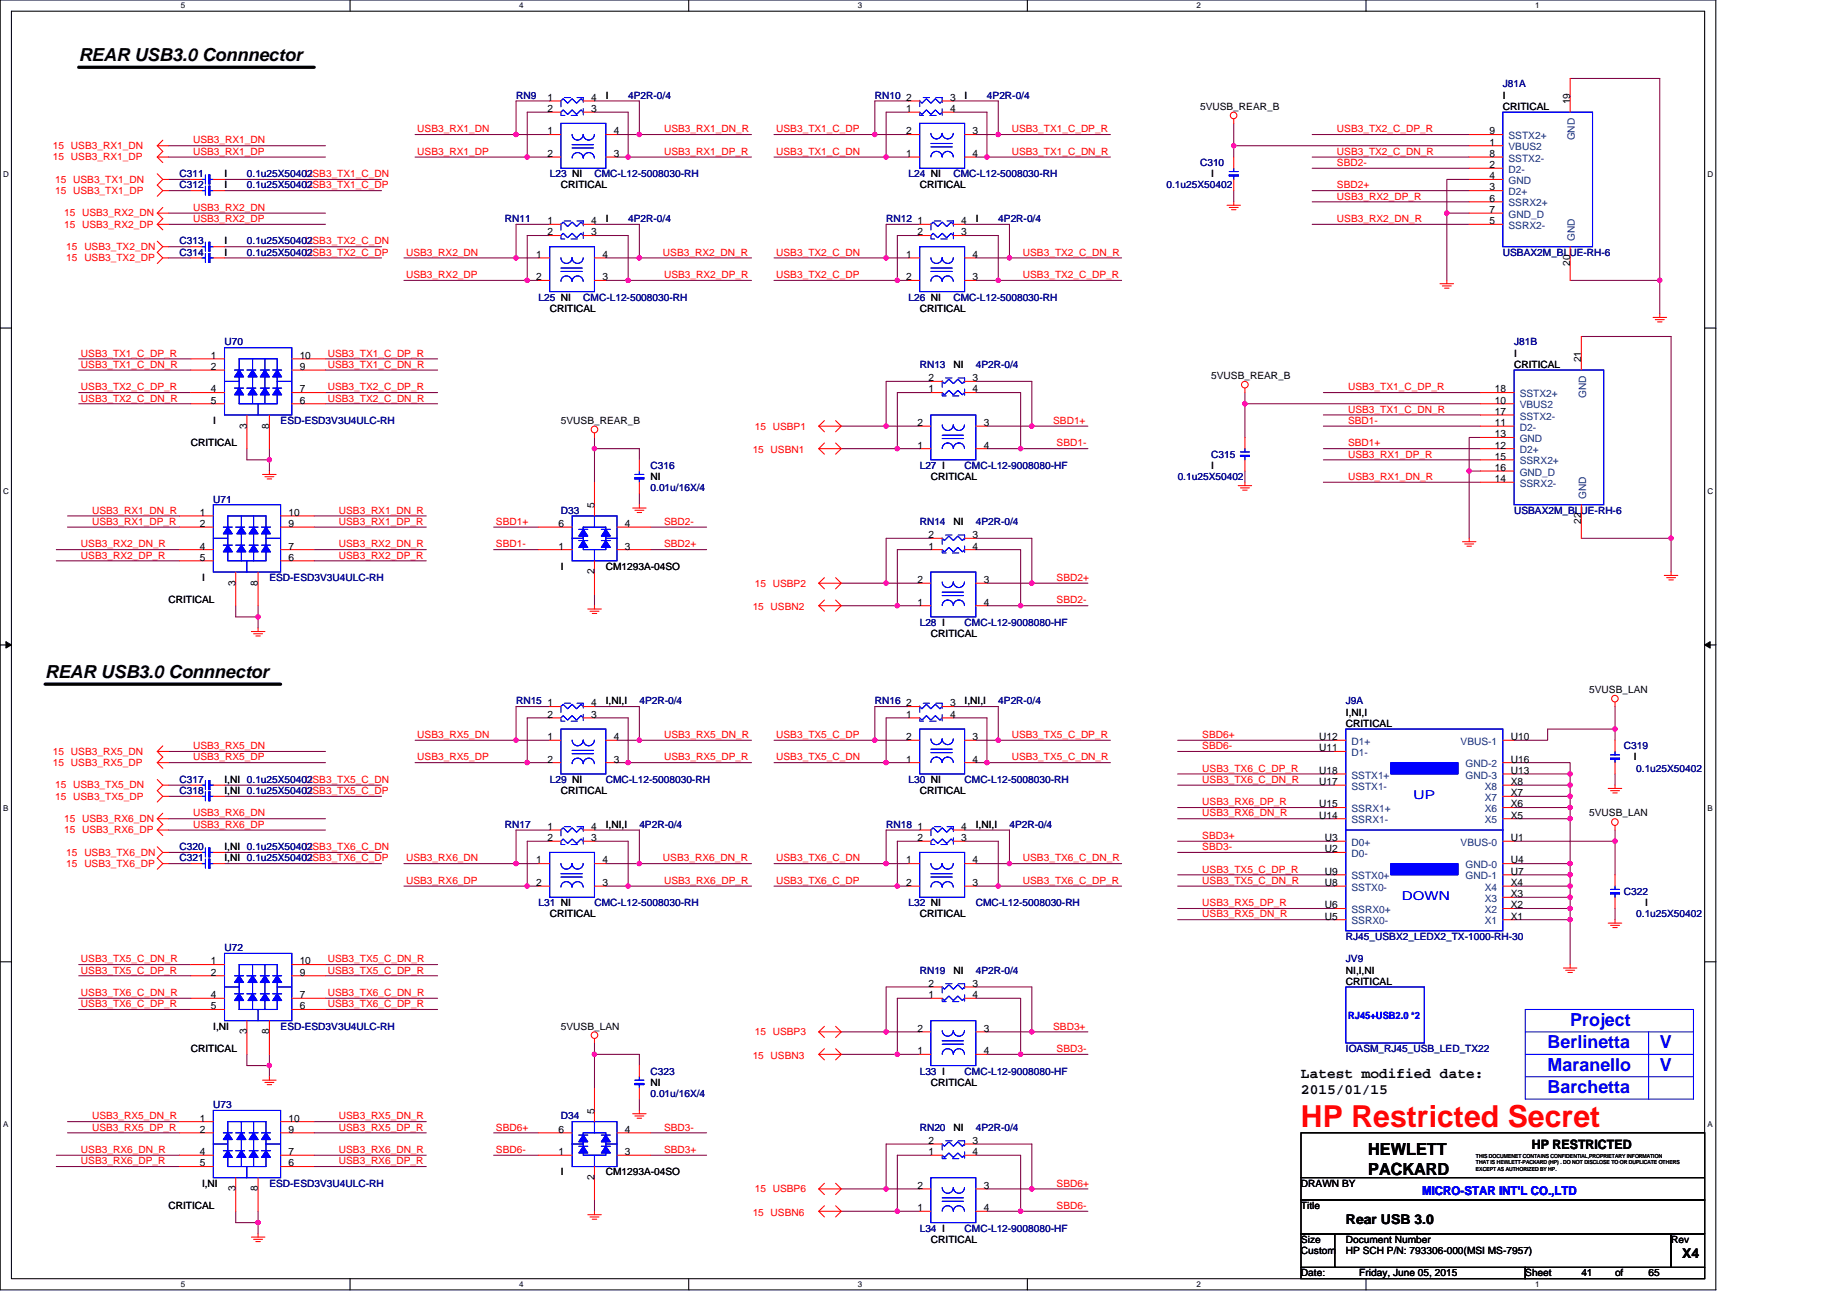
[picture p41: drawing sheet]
<svg xmlns="http://www.w3.org/2000/svg" width="297mm" height="210mm" viewBox="0 0 297 210" stroke-linecap="round" stroke-linejoin="round" font-family="sans-serif">
<defs><g id="words">
<text font-size="4.9" fill="#f00" x="209.2" y="181.3">HP Restricted Secret</text>
<g font-size="2.9">
<text x="12.7" y="9.9">REAR USB3.0 Connnector</text>
<text x="7.3" y="109.1">REAR USB3.0 Connnector</text>
</g>
<g font-size="2.9" fill="#00f">
<text x="252.5" y="165">Project</text>
<text x="248.9" y="172.2">Maranello</text>
<text x="248.9" y="168.6">Berlinetta</text>
<text x="266.9" y="168.6">V</text>
<text x="266.9" y="172.2">V</text>
<text x="248.9" y="175.8">Barchetta</text>
</g>
<g font-size="2.7">
<text x="220" y="185.7">HEWLETT</text>
<text x="220" y="188.9">PACKARD</text>
</g>
<g font-size="2.3">
<text x="209.2" y="173.2">Latest modified date:</text>
<text x="209.2" y="175.9">2015/01/15</text>
</g>
<g font-size="2.2">
<text x="216.4" y="196.8">Rear USB 3.015ci203</text>
<text x="216.4" y="196.8">Rear USB 3.0</text>
<text x="270.5" y="202.2">X4</text>
</g>
<text font-size="2.1" x="246.4" y="184.8">HP RESTRICTED</text>
<g font-size="2" fill="#00f">
<text x="227.3" y="128.4">UP</text>
<text x="225.5" y="144.6">DOWN</text>
<text x="228.7" y="192.1">MICRO-STAR INT'L CO.,LTD</text>
</g>
<g font-size="1.6" fill="#000080">
<text x="83" y="15.9">RN9</text>
<text x="101" y="15.9">4P2R-0/4</text>
<text x="140.7" y="15.9">RN10</text>
<text x="158.7" y="15.9">4P2R-0/4</text>
<text x="241.7" y="14.1">J81A</text>
<text x="28.9" y="28.5">C311</text>
<text x="39.7" y="28.5">0.1u25X50402</text>
<text x="88.4" y="28.5">L23 NI</text>
<text x="95.6" y="28.5">CMC-L12-5008030-RH</text>
<text x="146.1" y="28.5">L24 NI</text>
<text x="153.3" y="28.5">CMC-L12-5008030-RH</text>
<text x="193" y="26.7">C310</text>
<text x="28.9" y="30.3">C312</text>
<text x="39.7" y="30.3">0.1u25X50402</text>
<text x="81.2" y="35.7">RN11</text>
<text x="101" y="35.7">4P2R-0/4</text>
<text x="142.5" y="35.7">RN12</text>
<text x="160.5" y="35.7">4P2R-0/4</text>
<text x="187.6" y="30.3">0.1u25X50402</text>
<text x="28.9" y="41.1">C314</text>
<text x="28.9" y="39.3">C313</text>
<text x="39.7" y="41.1">0.1u25X50402</text>
<text x="39.7" y="39.3">0.1u25X50402</text>
<text x="241.7" y="41.1">USBAX2M_BLUE-RH-6</text>
<text x="86.6" y="48.3">L25 NI</text>
<text x="93.8" y="48.3">CMC-L12-5008030-RH</text>
<text x="146.1" y="48.3">L26 NI</text>
<text x="153.3" y="48.3">CMC-L12-5008030-RH</text>
<text x="36.1" y="55.5">U70</text>
<text x="147.9" y="59.1">RN13</text>
<text x="156.9" y="59.1">4P2R-0/4</text>
<text x="243.5" y="55.5">J81B</text>
<text x="45.1" y="68.2">ESD-ESD3V3U4ULC-RH</text>
<text x="104.6" y="75.4">C316</text>
<text x="147.9" y="75.4">L27 I</text>
<text x="155.1" y="75.4">CMC-L12-9008080-HF</text>
<text x="189.4" y="77.2">0.1u25X50402</text>
<text x="194.8" y="73.6">C315</text>
<text x="34.3" y="80.8">U71</text>
<text x="90.2" y="82.6">D33</text>
<text x="104.6" y="79">0.01u/16X/4</text>
<text x="243.5" y="82.6">USBAX2M_BLUE-RH-6</text>
<text x="147.9" y="84.4">RN14</text>
<text x="156.9" y="84.4">4P2R-0/4</text>
<text x="43.3" y="93.4">ESD-ESD3V3U4ULC-RH</text>
<text x="147.9" y="100.6">L28 I</text>
<text x="155.1" y="100.6">CMC-L12-9008080-HF</text>
<text x="83" y="113.2">RN15</text>
<text x="102.8" y="113.2">4P2R-0/4</text>
<text x="140.7" y="113.2">RN16</text>
<text x="160.5" y="113.2">4P2R-0/4</text>
<text x="216.4" y="113.2">J9A</text>
<text x="28.9" y="125.9">C317</text>
<text x="88.4" y="125.9">L29 NI</text>
<text x="97.4" y="125.9">CMC-L12-5008030-RH</text>
<text x="146.1" y="125.9">L30 NI</text>
<text x="155.1" y="125.9">CMC-L12-5008030-RH</text>
<text x="261.2" y="120.5">C319</text>
<text x="263.1" y="124.1">0.1u25X50402</text>
<text x="28.9" y="127.7">C318</text>
<text x="28.9" y="136.7">C320</text>
<text x="81.2" y="133.1">RN17</text>
<text x="102.8" y="133.1">4P2R-0/4</text>
<text x="142.5" y="133.1">RN18</text>
<text x="162.3" y="133.1">4P2R-0/4</text>
<text x="28.9" y="138.5">C321</text>
<text x="261.2" y="143.9">C322</text>
<text x="86.6" y="145.7">L31 NI</text>
<text x="95.6" y="145.7">CMC-L12-5008030-RH</text>
<text x="146.1" y="145.7">L32 NI</text>
<text x="156.9" y="145.7">CMC-L12-5008030-RH</text>
<text x="263.1" y="147.5">0.1u25X50402</text>
<text x="36.1" y="152.9">U72</text>
<text x="216.4" y="151.1">RJ45_USBX2_LEDX2_TX-1000-RH-30</text>
<text x="216.4" y="154.7">JV9</text>
<text x="147.9" y="156.5">RN19</text>
<text x="156.9" y="156.5">4P2R-0/4</text>
<text x="45.1" y="165.5">ESD-ESD3V3U4ULC-RH</text>
<text x="104.6" y="172.8">C323</text>
<text x="147.9" y="172.8">L33 I</text>
<text x="155.1" y="172.8">CMC-L12-9008080-HF</text>
<text x="216.4" y="169.1">IOASM_RJ45_USB_LED_TX22</text>
<text x="34.3" y="178.2">U73</text>
<text x="90.2" y="180">D34</text>
<text x="104.6" y="176.4">0.01u/16X/4</text>
<text x="147.9" y="181.8">RN20</text>
<text x="156.9" y="181.8">4P2R-0/4</text>
<text x="43.3" y="190.8">ESD-ESD3V3U4ULC-RH</text>
<text x="147.9" y="198">L34 I</text>
<text x="155.1" y="198">CMC-L12-9008080-HF</text>
</g>
<g font-size="1.6">
<text x="88" y="16.2">1</text>
<text x="95.1" y="16.2">4</text>
<text x="97.4" y="15.9">I</text>
<text x="145.7" y="16.2">2</text>
<text x="152.8" y="16.2">3</text>
<text x="155.1" y="15.9">I</text>
<text x="193" y="17.7">5VUSB_REAR_B</text>
<text x="241.7" y="15.9">I</text>
<text x="241.7" y="17.7">CRITICAL</text>
<text x="252.5" y="16.8" transform="rotate(-90 252.5 16.8)">19</text>
<text x="88" y="21.6">1</text>
<text x="88" y="18">2</text>
<text x="95.1" y="18">3</text>
<text x="98.7" y="21.6">4</text>
<text x="145.7" y="21.6">2</text>
<text x="145.7" y="18">1</text>
<text x="152.8" y="18">4</text>
<text x="156.4" y="21.6">3</text>
<text x="239.5" y="23.4">1</text>
<text x="239.5" y="21.6">9</text>
<text x="36.1" y="28.5">I</text>
<text x="88" y="25.2">2</text>
<text x="98.7" y="25.2">3</text>
<text x="145.7" y="25.2">1</text>
<text x="156.4" y="25.2">4</text>
<text x="194.8" y="28.5">I</text>
<text x="239.5" y="27">2</text>
<text x="239.5" y="28.8">4</text>
<text x="239.5" y="25.2">8</text>
<text x="36.1" y="30.3">I</text>
<text x="90.2" y="30.3">CRITICAL</text>
<text x="97.4" y="35.7">I</text>
<text x="147.9" y="30.3">CRITICAL</text>
<text x="156.9" y="35.7">I</text>
<text x="239.5" y="30.6">3</text>
<text x="239.5" y="34.2">7</text>
<text x="239.5" y="32.4">6</text>
<text x="36.1" y="41.1">I</text>
<text x="36.1" y="39.3">I</text>
<text x="86.2" y="41.4">1</text>
<text x="88" y="36">1</text>
<text x="88" y="37.8">2</text>
<text x="95.1" y="36">4</text>
<text x="95.1" y="37.8">3</text>
<text x="96.9" y="41.4">4</text>
<text x="145.7" y="41.4">1</text>
<text x="147.5" y="36">1</text>
<text x="147.5" y="37.8">2</text>
<text x="154.6" y="36">4</text>
<text x="154.6" y="37.8">3</text>
<text x="156.4" y="41.4">4</text>
<text x="239.5" y="36">5</text>
<text x="86.2" y="45.1">2</text>
<text x="96.9" y="45.1">3</text>
<text x="145.7" y="45.1">2</text>
<text x="156.4" y="45.1">3</text>
<text x="252.5" y="42.8" transform="rotate(-90 252.5 42.8)">20</text>
<text x="88.4" y="50.1">CRITICAL</text>
<text x="147.9" y="50.1">CRITICAL</text>
<text x="33.9" y="57.7">1</text>
<text x="33.9" y="59.5">2</text>
<text x="48.2" y="59.5">9</text>
<text x="48.2" y="57.7">10</text>
<text x="153.3" y="59.1">NI</text>
<text x="243.5" y="57.3">I</text>
<text x="243.5" y="59.1">CRITICAL</text>
<text x="254.3" y="58.2" transform="rotate(-90 254.3 58.2)">21</text>
<text x="33.9" y="63.1">4</text>
<text x="33.9" y="64.9">5</text>
<text x="48.2" y="64.9">6</text>
<text x="48.2" y="63.1">7</text>
<text x="149.3" y="63.1">1</text>
<text x="149.3" y="61.3">2</text>
<text x="156.4" y="63.1">4</text>
<text x="156.4" y="61.3">3</text>
<text x="194.8" y="60.9">5VUSB_REAR_B</text>
<text x="240.4" y="64.9">10</text>
<text x="240.4" y="63.1">18</text>
<text x="30.7" y="71.8">CRITICAL</text>
<text x="34.3" y="68.2">I</text>
<text x="39.7" y="68.9" transform="rotate(-90 39.7 68.9)">3</text>
<text x="43.3" y="68.9" transform="rotate(-90 43.3 68.9)">8</text>
<text x="90.2" y="68.2">5VUSB_REAR_B</text>
<text x="147.5" y="68.5">2</text>
<text x="158.2" y="68.5">3</text>
<text x="240.4" y="68.5">11</text>
<text x="240.4" y="70.3">13</text>
<text x="240.4" y="66.7">17</text>
<text x="104.6" y="77.2">NI</text>
<text x="147.5" y="72.1">1</text>
<text x="149.7" y="77.2">CRITICAL</text>
<text x="158.2" y="72.1">4</text>
<text x="194.8" y="75.4">I</text>
<text x="240.4" y="72.1">12</text>
<text x="240.4" y="75.7">16</text>
<text x="240.4" y="77.5">14</text>
<text x="240.4" y="73.9">15</text>
<text x="32.1" y="82.9">1</text>
<text x="46.4" y="82.9">10</text>
<text x="95.6" y="81.7" transform="rotate(-90 95.6 81.7)">5</text>
<text x="32.1" y="88.3">4</text>
<text x="32.1" y="84.7">2</text>
<text x="46.4" y="88.3">7</text>
<text x="46.4" y="84.7">9</text>
<text x="89.8" y="84.7">6</text>
<text x="89.8" y="88.3">1</text>
<text x="100.5" y="84.7">4</text>
<text x="100.5" y="88.3">3</text>
<text x="149.3" y="88.3">1</text>
<text x="149.3" y="86.5">2</text>
<text x="153.3" y="84.4">NI</text>
<text x="156.4" y="88.3">4</text>
<text x="156.4" y="86.5">3</text>
<text x="254.3" y="84.2" transform="rotate(-90 254.3 84.2)">22</text>
<text x="32.1" y="90.1">5</text>
<text x="32.5" y="93.4">I</text>
<text x="37.9" y="94.1" transform="rotate(-90 37.9 94.1)">3</text>
<text x="41.5" y="94.1" transform="rotate(-90 41.5 94.1)">8</text>
<text x="46.4" y="90.1">6</text>
<text x="90.2" y="91.6">I</text>
<text x="95.6" y="92.4" transform="rotate(-90 95.6 92.4)">2</text>
<text x="97.4" y="91.6">CM1293A-04SO</text>
<text x="147.5" y="93.7">2</text>
<text x="158.2" y="93.7">3</text>
<text x="27.1" y="97">CRITICAL</text>
<text x="147.5" y="97.4">1</text>
<text x="158.2" y="97.4">4</text>
<text x="149.7" y="102.4">CRITICAL</text>
<text x="88" y="113.6">1</text>
<text x="95.1" y="113.6">4</text>
<text x="97.4" y="113.2">I,NI,I</text>
<text x="145.7" y="113.6">2</text>
<text x="152.8" y="113.6">3</text>
<text x="155.1" y="113.2">I,NI,I</text>
<text x="255.6" y="111.4">5VUSB_LAN</text>
<text x="88" y="119">1</text>
<text x="88" y="115.4">2</text>
<text x="95.1" y="115.4">3</text>
<text x="98.7" y="119">4</text>
<text x="145.7" y="119">2</text>
<text x="145.7" y="115.4">1</text>
<text x="152.8" y="115.4">4</text>
<text x="156.4" y="119">3</text>
<text x="212.2" y="119">U12</text>
<text x="216.4" y="115">I,NI,I</text>
<text x="216.4" y="116.9">CRITICAL</text>
<text x="243" y="119">U10</text>
<text x="36.1" y="125.9">I,NI 0.1u25X50402</text>
<text x="88" y="122.6">2</text>
<text x="98.7" y="122.6">3</text>
<text x="145.7" y="122.6">1</text>
<text x="156.4" y="122.6">4</text>
<text x="212.2" y="124.4">U18</text>
<text x="212.2" y="120.8">U11</text>
<text x="243" y="124.4">U13</text>
<text x="243" y="122.6">U16</text>
<text x="262.8" y="122.3">I</text>
<text x="36.1" y="127.7">I,NI 0.1u25X50402</text>
<text x="90.2" y="127.7">CRITICAL</text>
<text x="147.9" y="127.7">CRITICAL</text>
<text x="212.2" y="126.2">U17</text>
<text x="212.2" y="129.8">U15</text>
<text x="212.2" y="131.6">U14</text>
<text x="243" y="126.2">X8</text>
<text x="243" y="128">X7</text>
<text x="243" y="129.8">X6</text>
<text x="243" y="131.6">X5</text>
<text x="255.6" y="131.3">5VUSB_LAN</text>
<text x="36.1" y="136.7">I,NI 0.1u25X50402</text>
<text x="88" y="133.4">1</text>
<text x="88" y="135.2">2</text>
<text x="95.1" y="133.4">4</text>
<text x="95.1" y="135.2">3</text>
<text x="97.4" y="133.1">I,NI,I</text>
<text x="147.5" y="133.4">1</text>
<text x="147.5" y="135.2">2</text>
<text x="154.6" y="133.4">4</text>
<text x="154.6" y="135.2">3</text>
<text x="156.9" y="133.1">I,NI,I</text>
<text x="213.1" y="137">U2</text>
<text x="213.1" y="135.2">U3</text>
<text x="243" y="135.2">U1</text>
<text x="36.1" y="138.5">I,NI 0.1u25X50402</text>
<text x="86.2" y="138.8">1</text>
<text x="86.2" y="142.5">2</text>
<text x="96.9" y="138.8">4</text>
<text x="96.9" y="142.5">3</text>
<text x="145.7" y="138.8">1</text>
<text x="145.7" y="142.5">2</text>
<text x="156.4" y="138.8">4</text>
<text x="156.4" y="142.5">3</text>
<text x="213.1" y="142.5">U8</text>
<text x="213.1" y="140.6">U9</text>
<text x="243" y="138.8">U4</text>
<text x="243" y="140.6">U7</text>
<text x="243" y="142.5">X4</text>
<text x="88.4" y="147.5">CRITICAL</text>
<text x="147.9" y="147.5">CRITICAL</text>
<text x="213.1" y="147.8">U5</text>
<text x="213.1" y="146">U6</text>
<text x="243" y="144.3">X3</text>
<text x="243" y="146">X2</text>
<text x="243" y="147.8">X1</text>
<text x="264.6" y="145.7">I</text>
<text x="33.9" y="155.1">1</text>
<text x="48.2" y="155.1">10</text>
<text x="33.9" y="160.5">4</text>
<text x="33.9" y="156.9">2</text>
<text x="48.2" y="160.5">7</text>
<text x="48.2" y="156.9">9</text>
<text x="149.3" y="160.5">1</text>
<text x="149.3" y="158.7">2</text>
<text x="153.3" y="156.5">NI</text>
<text x="156.4" y="160.5">4</text>
<text x="156.4" y="158.7">3</text>
<text x="216.4" y="156.5">NI,I,NI</text>
<text x="216.4" y="158.3">CRITICAL</text>
<text x="33.9" y="162.3">5</text>
<text x="34.3" y="165.5">I,NI</text>
<text x="39.7" y="166.3" transform="rotate(-90 39.7 166.3)">3</text>
<text x="43.3" y="166.3" transform="rotate(-90 43.3 166.3)">8</text>
<text x="48.2" y="162.3">6</text>
<text x="90.2" y="165.5">5VUSB_LAN</text>
<text x="147.5" y="165.9">2</text>
<text x="158.2" y="165.9">3</text>
<text x="30.7" y="169.1">CRITICAL</text>
<text x="147.5" y="169.5">1</text>
<text x="158.2" y="169.5">4</text>
<text x="95.6" y="179.1" transform="rotate(-90 95.6 179.1)">5</text>
<text x="104.6" y="174.6">NI</text>
<text x="149.7" y="174.6">CRITICAL</text>
<text x="32.1" y="180.3">1</text>
<text x="32.1" y="185.7">4</text>
<text x="32.1" y="182.1">2</text>
<text x="46.4" y="185.7">7</text>
<text x="46.4" y="182.1">9</text>
<text x="46.4" y="180.3">10</text>
<text x="89.8" y="182.1">6</text>
<text x="89.8" y="185.7">1</text>
<text x="100.5" y="182.1">4</text>
<text x="100.5" y="185.7">3</text>
<text x="149.3" y="185.7">1</text>
<text x="149.3" y="183.9">2</text>
<text x="153.3" y="181.8">NI</text>
<text x="156.4" y="185.7">4</text>
<text x="156.4" y="183.9">3</text>
<text x="32.1" y="187.5">5</text>
<text x="32.5" y="190.8">I,NI</text>
<text x="37.9" y="191.5" transform="rotate(-90 37.9 191.5)">3</text>
<text x="41.5" y="191.5" transform="rotate(-90 41.5 191.5)">8</text>
<text x="46.4" y="187.5">6</text>
<text x="90.2" y="189">I</text>
<text x="95.6" y="189.7" transform="rotate(-90 95.6 189.7)">2</text>
<text x="97.4" y="189">CM1293A-04SO</text>
<text x="147.5" y="191.1">2</text>
<text x="158.2" y="191.1">3</text>
<text x="209.2" y="190.8">DRAWN BY</text>
<text x="27.1" y="194.4">CRITICAL</text>
<text x="147.5" y="194.7">1</text>
<text x="158.2" y="194.7">4</text>
<text x="209.2" y="194.4">Title</text>
<text x="149.7" y="199.8">CRITICAL</text>
<text x="209.2" y="201.6">Custom</text>
<text x="209.2" y="199.8">Size</text>
<text x="216.4" y="201.6">HP SCH P/N: 793306-000(MSI MS-7957)</text>
<text x="216.4" y="199.8">Document Number</text>
<text x="268.7" y="199.8">Rev</text>
<text x="209.2" y="205.2">Date:</text>
<text x="218.6" y="205.2">Friday, June 05, 2015</text>
<text x="245.3" y="205.2">Sheet</text>
<text x="254.3" y="205.2">41</text>
<text x="259.7" y="205.2">of</text>
<text x="265.1" y="205.2">65</text>
</g>
<g font-size="1.6" fill="#f00">
<text x="8.5" y="24">15 USB3_RX1_DN</text>
<text x="31" y="23.1">USB3_RX1_DN</text>
<text x="67.1" y="21.3">USB3_RX1_DN</text>
<text x="106.8" y="21.3">USB3_RX1_DN_R</text>
<text x="124.8" y="21.3">USB3_TX1_C_DP</text>
<text x="162.7" y="21.3">USB3_TX1_C_DP_R</text>
<text x="215" y="21.3">USB3_TX2_C_DP_R</text>
<text x="8.5" y="25.8">15 USB3_RX1_DP</text>
<text x="8.9" y="29.4">15 USB3_TX1_DN</text>
<text x="31" y="24.9">USB3_RX1_DP</text>
<text x="49.1" y="28.5">USB3_TX1_C_DN</text>
<text x="67.1" y="24.9">USB3_RX1_DP</text>
<text x="106.8" y="24.9">USB3_RX1_DP_R</text>
<text x="124.8" y="24.9">USB3_TX1_C_DN</text>
<text x="162.7" y="24.9">USB3_TX1_C_DN_R</text>
<text x="215" y="24.9">USB3_TX2_C_DN_R</text>
<text x="215" y="26.7">SBD2-</text>
<text x="8.9" y="31.2">15 USB3_TX1_DP</text>
<text x="10.3" y="34.8">15 USB3_RX2_DN</text>
<text x="31" y="35.7">USB3_RX2_DP</text>
<text x="31" y="33.9">USB3_RX2_DN</text>
<text x="49.1" y="30.3">USB3_TX1_C_DP</text>
<text x="215" y="35.7">USB3_RX2_DN_R</text>
<text x="215" y="30.3">SBD2+</text>
<text x="215" y="32.1">USB3_RX2_DP_R</text>
<text x="10.3" y="36.6">15 USB3_RX2_DP</text>
<text x="10.7" y="40.2">15 USB3_TX2_DN</text>
<text x="49.1" y="39.3">USB3_TX2_C_DN</text>
<text x="49.1" y="41.1">USB3_TX2_C_DP</text>
<text x="65.3" y="41.1">USB3_RX2_DN</text>
<text x="106.6" y="41.1">USB3_RX2_DN_R</text>
<text x="124.8" y="41.1">USB3_TX2_C_DN</text>
<text x="164.5" y="41.1">USB3_TX2_C_DN_R</text>
<text x="10.7" y="42">15 USB3_TX2_DP</text>
<text x="65.3" y="44.7">USB3_RX2_DP</text>
<text x="106.8" y="44.7">USB3_RX2_DP_R</text>
<text x="124.8" y="44.7">USB3_TX2_C_DP</text>
<text x="164.5" y="44.7">USB3_TX2_C_DP_R</text>
<text x="13" y="59.1">USB3_TX1_C_DN_R</text>
<text x="13" y="57.3">USB3_TX1_C_DP_R</text>
<text x="52.7" y="57.3">USB3_TX1_C_DP_R</text>
<text x="52.7" y="59.1">USB3_TX1_C_DN_R</text>
<text x="13" y="64.6">USB3_TX2_C_DN_R</text>
<text x="13" y="62.8">USB3_TX2_C_DP_R</text>
<text x="52.7" y="62.8">USB3_TX2_C_DP_R</text>
<text x="52.7" y="64.6">USB3_TX2_C_DN_R</text>
<text x="216.8" y="62.8">USB3_TX1_C_DP_R</text>
<text x="121.4" y="69.1">15 USBP1</text>
<text x="169.4" y="68.2">SBD1+</text>
<text x="169.9" y="71.8">SBD1-</text>
<text x="216.8" y="71.8">SBD1+</text>
<text x="216.8" y="66.4">USB3_TX1_C_DN_R</text>
<text x="216.8" y="68.2">SBD1-</text>
<text x="121" y="72.9">15 USBN1</text>
<text x="216.8" y="73.6">USB3_RX1_DP_R</text>
<text x="216.8" y="77.2">USB3_RX1_DN_R</text>
<text x="14.8" y="82.6">USB3_RX1_DN_R</text>
<text x="54.5" y="82.6">USB3_RX1_DN_R</text>
<text x="13" y="88">USB3_RX2_DN_R</text>
<text x="13" y="89.8">USB3_RX2_DP_R</text>
<text x="14.8" y="84.4">USB3_RX1_DP_R</text>
<text x="54.5" y="88">USB3_RX2_DN_R</text>
<text x="54.5" y="89.8">USB3_RX2_DP_R</text>
<text x="54.5" y="84.4">USB3_RX1_DP_R</text>
<text x="79.8" y="84.4">SBD1+</text>
<text x="79.8" y="88">SBD1-</text>
<text x="106.8" y="84.4">SBD2-</text>
<text x="106.8" y="88">SBD2+</text>
<text x="121.4" y="94.3">15 USBP2</text>
<text x="169.9" y="93.4">SBD2+</text>
<text x="121" y="98.1">15 USBN2</text>
<text x="169.9" y="97">SBD2-</text>
<text x="67.1" y="118.7">USB3_RX5_DN</text>
<text x="106.8" y="118.7">USB3_RX5_DN_R</text>
<text x="124.8" y="118.7">USB3_TX5_C_DP</text>
<text x="162.7" y="118.7">USB3_TX5_C_DP_R</text>
<text x="193.4" y="118.7">SBD6+</text>
<text x="8.5" y="121.4">15 USB3_RX5_DN</text>
<text x="8.5" y="123.2">15 USB3_RX5_DP</text>
<text x="31" y="122.3">USB3_RX5_DP</text>
<text x="31" y="120.5">USB3_RX5_DN</text>
<text x="49.1" y="125.9">USB3_TX5_C_DN</text>
<text x="67.1" y="122.3">USB3_RX5_DP</text>
<text x="106.8" y="122.3">USB3_RX5_DP_R</text>
<text x="124.8" y="122.3">USB3_TX5_C_DN</text>
<text x="162.7" y="122.3">USB3_TX5_C_DN_R</text>
<text x="193.4" y="120.5">SBD6-</text>
<text x="193.4" y="125.9">USB3_TX6_C_DN_R</text>
<text x="193.4" y="124.1">USB3_TX6_C_DP_R</text>
<text x="8.9" y="126.8">15 USB3_TX5_DN</text>
<text x="8.9" y="128.6">15 USB3_TX5_DP</text>
<text x="31" y="131.3">USB3_RX6_DN</text>
<text x="49.1" y="127.7">USB3_TX5_C_DP</text>
<text x="193.4" y="131.3">USB3_RX6_DN_R</text>
<text x="193.4" y="129.5">USB3_RX6_DP_R</text>
<text x="10.3" y="132.2">15 USB3_RX6_DN</text>
<text x="10.3" y="134">15 USB3_RX6_DP</text>
<text x="10.7" y="137.6">15 USB3_TX6_DN</text>
<text x="31" y="133.1">USB3_RX6_DP</text>
<text x="49.1" y="136.7">USB3_TX6_C_DN</text>
<text x="193.4" y="134.9">SBD3+</text>
<text x="193.4" y="136.7">SBD3-</text>
<text x="10.7" y="139.4">15 USB3_TX6_DP</text>
<text x="49.1" y="138.5">USB3_TX6_C_DP</text>
<text x="65.3" y="138.5">USB3_RX6_DN</text>
<text x="65.3" y="142.1">USB3_RX6_DP</text>
<text x="106.6" y="138.5">USB3_RX6_DN_R</text>
<text x="106.8" y="142.1">USB3_RX6_DP_R</text>
<text x="124.8" y="138.5">USB3_TX6_C_DN</text>
<text x="124.8" y="142.1">USB3_TX6_C_DP</text>
<text x="164.5" y="138.5">USB3_TX6_C_DN_R</text>
<text x="164.5" y="142.1">USB3_TX6_C_DP_R</text>
<text x="193.4" y="140.3">USB3_TX5_C_DP_R</text>
<text x="193.4" y="142.1">USB3_TX5_C_DN_R</text>
<text x="193.4" y="145.7">USB3_RX5_DP_R</text>
<text x="193.4" y="147.5">USB3_RX5_DN_R</text>
<text x="13" y="154.7">USB3_TX5_C_DN_R</text>
<text x="52.7" y="154.7">USB3_TX5_C_DN_R</text>
<text x="13" y="160.1">USB3_TX6_C_DN_R</text>
<text x="13" y="161.9">USB3_TX6_C_DP_R</text>
<text x="13" y="156.5">USB3_TX5_C_DP_R</text>
<text x="52.7" y="161.9">USB3_TX6_C_DP_R</text>
<text x="52.7" y="160.1">USB3_TX6_C_DN_R</text>
<text x="52.7" y="156.5">USB3_TX5_C_DP_R</text>
<text x="121.4" y="166.5">15 USBP3</text>
<text x="169.4" y="165.5">SBD3+</text>
<text x="121" y="170.2">15 USBN3</text>
<text x="169.9" y="169.2">SBD3-</text>
<text x="14.8" y="180">USB3_RX5_DN_R</text>
<text x="54.5" y="180">USB3_RX5_DN_R</text>
<text x="13" y="185.4">USB3_RX6_DN_R</text>
<text x="14.8" y="181.8">USB3_RX5_DP_R</text>
<text x="54.5" y="181.8">USB3_RX5_DP_R</text>
<text x="54.5" y="185.4">USB3_RX6_DN_R</text>
<text x="79.8" y="181.8">SBD6+</text>
<text x="79.8" y="185.4">SBD6-</text>
<text x="106.8" y="185.4">SBD3+</text>
<text x="106.8" y="181.8">SBD3-</text>
<text x="13" y="187.2">USB3_RX6_DP_R</text>
<text x="54.5" y="187.2">USB3_RX6_DP_R</text>
<text x="121.4" y="191.7">15 USBP6</text>
<text x="169.9" y="190.8">SBD6+</text>
<text x="121" y="195.5">15 USBN6</text>
<text x="169.9" y="194.4">SBD6-</text>
</g>
<g font-size="1.6" fill="#004080">
<text x="242.6" y="22.4">SSTX2+</text>
<text x="253.3" y="22.6" transform="rotate(-90 253.3 22.6)">GND</text>
<text x="242.6" y="24.2">VBUS2</text>
<text x="242.6" y="27.8">D2-</text>
<text x="242.6" y="29.6">GND</text>
<text x="242.6" y="26">SSTX2-</text>
<text x="242.6" y="31.4">D2+</text>
<text x="242.6" y="35">GND_D</text>
<text x="242.6" y="33.2">SSRX2+</text>
<text x="242.6" y="36.8">SSRX2-</text>
<text x="253.3" y="38.8" transform="rotate(-90 253.3 38.8)">GND</text>
<text x="244.4" y="65.7">VBUS2</text>
<text x="244.4" y="63.9">SSTX2+</text>
<text x="255.1" y="64.1" transform="rotate(-90 255.1 64.1)">GND</text>
<text x="244.4" y="69.3">D2-</text>
<text x="244.4" y="71.1">GND</text>
<text x="244.4" y="67.5">SSTX2-</text>
<text x="244.4" y="72.9">D2+</text>
<text x="244.4" y="76.5">GND_D</text>
<text x="244.4" y="74.7">SSRX2+</text>
<text x="244.4" y="78.3">SSRX2-</text>
<text x="255.1" y="80.2" transform="rotate(-90 255.1 80.2)">GND</text>
<text x="217.4" y="119.8">D1+</text>
<text x="234.9" y="119.8">VBUS-1</text>
<text x="217.4" y="125.2">SSTX1+</text>
<text x="217.4" y="121.6">D1-</text>
<text x="235.7" y="125.2">GND-3</text>
<text x="235.7" y="123.4">GND-2</text>
<text x="217.4" y="127">SSTX1-</text>
<text x="217.4" y="130.6">SSRX1+</text>
<text x="238.8" y="127">X8</text>
<text x="238.8" y="128.8">X7</text>
<text x="238.8" y="130.6">X6</text>
<text x="217.4" y="137.8">D0-</text>
<text x="217.4" y="136">D0+</text>
<text x="217.4" y="132.4">SSRX1-</text>
<text x="234.9" y="136">VBUS-0</text>
<text x="238.8" y="132.4">X5</text>
<text x="217.4" y="143.2">SSTX0-</text>
<text x="217.4" y="141.4">SSTX0+</text>
<text x="235.7" y="139.6">GND-0</text>
<text x="235.7" y="141.4">GND-1</text>
<text x="238.8" y="143.2">X4</text>
<text x="217.4" y="148.6">SSRX0-</text>
<text x="217.4" y="146.8">SSRX0+</text>
<text x="238.8" y="145">X3</text>
<text x="238.8" y="146.8">X2</text>
<text x="238.8" y="148.6">X1</text>
</g>
<text font-size="1.6" fill="#00f" x="216.8" y="163.8">RJ45+USB2.0 *2</text>
<g font-size="1.3">
<text x="29.1" y="1.4">5</text>
<text x="83.5" y="1.4">4</text>
<text x="138" y="1.4">3</text>
<text x="192.4" y="1.4">2</text>
<text x="246.9" y="1.4">1</text>
<text x=".5" y="28.4">D</text>
<text x="274.6" y="28.4">D</text>
<text x=".5" y="79.4">C</text>
<text x="274.6" y="79.4">C</text>
<text x=".5" y="130.3">B</text>
<text x="274.6" y="130.3">B</text>
<text x=".5" y="181.3">A</text>
<text x="274.6" y="181.3">A</text>
<text x="29.1" y="206.9">5</text>
<text x="83.5" y="206.9">4</text>
<text x="138" y="206.9">3</text>
<text x="192.4" y="206.9">2</text>
<text x="246.9" y="206.9">1</text>
</g>
<g font-size=".9">
<text x="237.4" y="186.2">THIS DOCUMENET CONTAINS CONFIDENTIAL,PROPRIETARY INFORMATION</text>
<text x="237.4" y="187.2">THAT IS HEWLETT-PACKARD (HP) . DO NOT DISCLOSE TO OR DUPLICATE OTHERS</text>
<text x="237.4" y="188.2">EXCEPT AS AUTHORIZED BY HP.</text>
</g>
</g></defs>
<path d="M0 0h275.9v207.4h-275.9zM1.8 1.8h272.3v203.8h-272.3z" fill="none" stroke="#000" stroke-width=".17"/>
<g fill="#fff">
<path d="M29.1 .2h.7v1.4h-.7z"/>
<path d="M29.1 205.8h.7v1.4h-.7z"/>
</g>
<path d="M56.3 0v1.8M56.3 205.6v1.8" fill="none" stroke="#000" stroke-width=".17"/>
<g fill="#fff">
<path d="M83.5 .2h.7v1.4h-.7z"/>
<path d="M83.5 205.8h.7v1.4h-.7z"/>
</g>
<path d="M110.8 0v1.8M110.8 205.6v1.8" fill="none" stroke="#000" stroke-width=".17"/>
<g fill="#fff">
<path d="M138 .2h.7v1.4h-.7z"/>
<path d="M138 205.8h.7v1.4h-.7z"/>
</g>
<path d="M165.2 0v1.8M165.2 205.6v1.8" fill="none" stroke="#000" stroke-width=".17"/>
<g fill="#fff">
<path d="M192.4 .2h.8v1.4h-.8z"/>
<path d="M192.4 205.8h.8v1.4h-.8z"/>
</g>
<path d="M219.7 0v1.8M219.7 205.6v1.8" fill="none" stroke="#000" stroke-width=".17"/>
<g fill="#fff">
<path d="M246.9 .2h.7v1.4h-.7z"/>
<path d="M246.9 205.8h.7v1.4h-.7z"/>
<path d="M.5 27.3h.9v1.4h-.9z"/>
<path d="M274.6 27.3h.9v1.4h-.9z"/>
<path d="M.5 78.2h.9v1.5h-.9z"/>
<path d="M274.6 78.2h.9v1.5h-.9z"/>
</g>
<path d="M0 52.7h1.8M274.1 52.7h1.8" fill="none" stroke="#000" stroke-width=".17"/>
<g fill="#fff">
<path d="M.5 129.2h.9v1.4h-.9z"/>
<path d="M274.6 129.2h.9v1.4h-.9z"/>
</g>
<path d="M0 103.7h1.8M274.1 103.7h1.8" fill="none" stroke="#000" stroke-width=".17"/>
<path d="M.9 103.2l.9 .5-.9 .5zM274.1 103.7l.9-.5v1z" fill="#000" stroke="#000" stroke-width=".16"/>
<g fill="#fff">
<path d="M.5 180.1h.9v1.4h-.9z"/>
<path d="M274.6 180.1h.9v1.4h-.9z"/>
</g>
<path d="M0 154.6h1.8M274.1 154.6h1.8M245.3 176.7h.1M209.2 182.1h64.9v10.9h-64.9zM209.2 193h64.9v5.4h-64.9zM209.2 198.4h5.4v5.4h-5.4zM209.2 189.4h64.9M214.6 198.4h54.1v5.4h-54.1zM268.7 198.4h5.4v5.4h-5.4zM209.2 203.8h36.1v1.8h-36.1zM245.3 203.8h28.8v1.8h-28.8z" fill="none" stroke="#000" stroke-width=".17"/>
<g fill="none" stroke="#800040" stroke-width=".17">
<path d="M88.4 16.2h-5.4v5.4M88.4 18h-3.6v7.3M95.6 16.2h7.2v5.4M95.6 18h5.4v7.3M146.1 16.2h-5.4v5.4M146.1 18h-3.6v7.3M153.3 18h5.4v7.3M153.3 16.2h7.2v5.4M198.4 19.8v3.6M252.5 12.6h14.4v32.5M27.1 30.6h3.6M27.1 28.9h3.6"/>
<path d="M27.1 39.7h3.6M27.1 25.3h25.2M27.1 23.4h25.2M27.1 36.1h25.2M27.1 34.3h25.2M36.1 28.9h25.3M36.1 30.6h25.3M36.1 39.7h25.3M66.8 25.3h18M66.8 21.6h16.2M83 21.6h5.4M84.8 25.3h3.6"/>
<path d="M88.4 36.1h-5.4v5.4M88.4 37.9h-3.6v7.2M95.6 36.1h7.2v5.4M95.6 37.9h5.4v7.2M99.2 21.6h3.6M99.2 25.3h1.8M101 25.3h19.9M102.8 21.6h18.1M124.5 25.3h18M124.5 21.6h16.2M140.7 21.6h5.4M142.5 25.3h3.6"/>
<path d="M147.9 36.1h-5.4v5.4M147.9 37.9h-3.6v7.2M155.1 37.9h5.4v7.2M155.1 36.1h7.2v5.4M156.9 25.3h1.8M156.9 21.6h3.6M158.7 25.3h19.9M160.5 21.6h18.1M198.4 30.6v1.8M198.4 23.4v1.9M198.4 23.4h37.9M211 36.1h25.3"/>
<path d="M211 21.6h25.3M211 30.6h25.3M211 32.4h25.3M211 25.3h25.3M211 27.1h25.3M236.3 28.9h-3.6v5.4M236.3 34.3h-3.6v10.8M12.7 59.5h18M12.7 57.7h18M27.1 41.5h3.6M36.1 41.5h25.3M52.3 57.7h18.1"/>
<path d="M52.3 59.5h18.1M65 45.1h19.8M65 41.5h18M83 41.5h3.6M84.8 45.1h1.8M97.4 41.5h5.4M97.4 45.1h3.6M101 45.1h19.9M102.8 41.5h18.1M124.5 45.1h19.8M124.5 41.5h18M142.5 41.5h3.6"/>
<path d="M144.3 45.1h1.8M156.9 45.1h3.6M156.9 41.5h5.4M160.5 45.1h19.9M162.3 41.5h18.1M252.5 45.1h14.4M254.3 54.1h14.4v32.5h-14.4M266.9 45.1v5.4M12.7 64.9h18M12.7 63.1h18M39.7 72.1v1.8h3.6M43.3 72.1v1.8"/>
<path d="M43.3 73.9v1.8M52.3 63.1h18.1M52.3 64.9h18.1M95.6 72.1h7.2v1.8M95.6 72.1v5.4M95.6 70.3v1.8M102.8 79.4v1.8M135.3 68.5h7.2M135.3 72.1h9M142.5 68.5h5.4M144.3 72.1h3.6M149.7 63.1h-5.4v9"/>
<path d="M149.7 61.3h-7.2v7.2M156.9 63.1h7.2v9M156.9 61.3h9v7.2M158.7 72.1h5.4M158.7 68.5h7.2M164.1 72.1h10.9M165.9 68.5h9.1M200.2 63.1v1.8h37.9M200.2 75.7v1.8M200.2 64.9v5.4M212.8 72.1h25.3M212.8 73.9h25.3"/>
<path d="M212.8 63.1h25.3M212.8 77.5h25.3M212.8 66.7h25.3M212.8 68.5h25.3M238.1 70.3h-1.8v5.4M238.1 75.7h-1.8v10.9M9.1 88.4h19.8M9.1 90.2h19.8M10.9 83h18M10.9 84.8h18M37.9 97.4v1.8h3.6M41.5 97.4v1.8"/>
<path d="M41.5 99.2v1.8M50.5 88.4h18.1M50.5 90.2h18.1M50.5 83h18.1M50.5 84.8h18.1M79.4 84.8h7.2M79.4 88.4h7.2M95.6 95.6v1.8M104.6 84.8h9M104.6 88.4h9M135.3 93.8h7.2M135.3 97.4h9"/>
<path d="M142.5 93.8h5.4M144.3 97.4h3.6M149.7 88.4h-5.4v9M149.7 86.6h-7.2v7.2M156.9 88.4h7.2v9M156.9 86.6h9v7.2M158.7 97.4h5.4M158.7 93.8h7.2M164.1 97.4h10.9M165.9 93.8h9.1M268.7 86.6v5.4M66.8 119h16.2"/>
<path d="M83 119h5.4M88.4 113.6h-5.4v5.4M88.4 115.4h-3.6v7.2M95.6 113.6h7.2v5.4M95.6 115.4h5.4v7.2M99.2 119h3.6M102.8 119h18.1M124.5 119h16.2M140.7 119h5.4M146.1 113.6h-5.4v5.4M146.1 115.4h-3.6v7.2M153.3 115.4h5.4v7.2"/>
<path d="M153.3 113.6h7.2v5.4M156.9 119h3.6M160.5 119h18.1M189.4 119h25.2M243.5 119h5.4v-1.8h10.8v1.8M259.7 113.6v3.6M27.1 128h3.6M27.1 126.2h3.6M27.1 137.1h3.6M27.1 138.9h3.6M27.1 122.6h25.2M27.1 120.8h25.2"/>
<path d="M27.1 133.5h25.2M27.1 131.6h25.2M36.1 126.2h25.3M36.1 128h25.3M36.1 137.1h25.3M36.1 138.9h25.3M65 138.9h18M66.8 122.6h18M83 138.9h3.6M84.8 122.6h3.6M88.4 133.5h-5.4v5.4M88.4 135.3h-3.6v7.2"/>
<path d="M95.6 133.5h7.2v5.4M95.6 135.3h5.4v7.2M97.4 138.9h5.4M99.2 122.6h1.8M101 122.6h19.9M102.8 138.9h18.1M124.5 122.6h18M124.5 138.9h18M142.5 138.9h3.6M142.5 122.6h3.6M147.9 133.5h-5.4v5.4M147.9 135.3h-3.6v7.2"/>
<path d="M155.1 135.3h5.4v7.2M155.1 133.5h7.2v5.4M156.9 122.6h1.8M156.9 138.9h5.4M158.7 122.6h19.9M162.3 138.9h18.1M189.4 120.8h25.2M189.4 126.2h25.2M189.4 131.6h25.2M189.4 129.8h25.2M189.4 124.4h25.2M189.4 135.3h25.2"/>
<path d="M189.4 137.1h25.2M243.5 122.6h9v1.8M243.5 138.9h9v1.8M243.5 131.6h9v7.3M243.5 124.4h9v1.8M243.5 126.2h9v1.8M243.5 128h9v1.8M243.5 129.8h9v1.8M243.5 135.3h16.2M259.7 124.4v1.8M259.7 133.5v1.8M259.7 135.3v5.4"/>
<path d="M12.7 155.1h18M12.7 156.9h18M52.3 156.9h18.1M52.3 155.1h18.1M65 142.5h19.8M84.8 142.5h1.8M97.4 142.5h3.6M101 142.5h19.9M124.5 142.5h19.8M144.3 142.5h1.8M149.7 158.7h-7.2v7.2M156.9 142.5h3.6"/>
<path d="M156.9 158.7h9v7.2M160.5 142.5h19.9M189.4 146.1h25.2M189.4 140.7h25.2M189.4 147.9h25.2M189.4 142.5h25.2M243.5 140.7h9M243.5 147.9h9v7.2M243.5 146.1h9v1.8M243.5 142.5h9M243.5 144.3h9M252.5 140.7v1.8"/>
<path d="M252.5 142.5v1.8M252.5 144.3v1.8M259.7 146.1v1.8M12.7 160.5h18M12.7 162.3h18M39.7 169.5v1.8h3.6M43.3 169.5v1.8M43.3 171.3v1.8M52.3 162.3h18.1M52.3 160.5h18.1M95.6 169.5h7.2v1.8M95.6 169.5v5.4"/>
<path d="M95.6 167.7v1.8M102.8 176.7v1.8M135.3 165.9h7.2M135.3 169.5h9M142.5 165.9h5.4M144.3 169.5h3.6M149.7 160.5h-5.4v9M156.9 160.5h7.2v9M158.7 169.5h5.4M158.7 165.9h7.2M164.1 169.5h10.9M165.9 165.9h9.1"/>
<path d="M9.1 185.7h19.8M9.1 187.6h19.8M10.9 180.3h18M10.9 182.1h18M37.9 194.8v1.8h3.6M41.5 194.8v1.8M41.5 196.6v1.8M50.5 180.3h18.1M50.5 182.1h18.1M50.5 185.7h18.1M50.5 187.6h18.1M79.4 182.1h7.2"/>
<path d="M79.4 185.7h7.2M95.6 193v1.8M104.6 185.7h9M104.6 182.1h9M135.3 191.2h7.2M135.3 194.8h9M142.5 191.2h5.4M144.3 194.8h3.6M149.7 185.7h-5.4v9.1M149.7 183.9h-7.2v7.3M156.9 185.7h7.2v9.1M156.9 183.9h9v7.3"/>
<path d="M158.7 194.8h5.4M158.7 191.2h7.2M164.1 194.8h10.9M165.9 191.2h9.1"/>
</g>
<g fill="#f0f" stroke="#f0f" stroke-width=".17">
<circle cx="95.6" cy="72.1" r=".35"/>
<circle cx="140.7" cy="21.6" r=".35"/>
<circle cx="142.5" cy="25.2" r=".35"/>
<circle cx="158.7" cy="25.2" r=".35"/>
<circle cx="83" cy="21.6" r=".35"/>
<circle cx="160.5" cy="21.6" r=".35"/>
<circle cx="102.8" cy="21.6" r=".35"/>
<circle cx="84.8" cy="25.2" r=".35"/>
<circle cx="101" cy="25.2" r=".35"/>
<circle cx="43.3" cy="73.9" r=".35"/>
<circle cx="142.5" cy="68.5" r=".35"/>
<circle cx="165.9" cy="68.5" r=".35"/>
<circle cx="144.3" cy="72.1" r=".35"/>
<circle cx="164.1" cy="72.1" r=".35"/>
<circle cx="142.5" cy="93.8" r=".35"/>
<circle cx="165.9" cy="93.8" r=".35"/>
<circle cx="144.3" cy="97.4" r=".35"/>
<circle cx="164.1" cy="97.4" r=".35"/>
<circle cx="162.3" cy="41.5" r=".35"/>
<circle cx="142.5" cy="41.5" r=".35"/>
<circle cx="144.3" cy="45.1" r=".35"/>
<circle cx="160.5" cy="45.1" r=".35"/>
<circle cx="83" cy="41.5" r=".35"/>
<circle cx="84.8" cy="45.1" r=".35"/>
<circle cx="102.8" cy="41.5" r=".35"/>
<circle cx="101" cy="45.1" r=".35"/>
<circle cx="41.5" cy="99.2" r=".35"/>
<circle cx="200.2" cy="64.9" r=".35"/>
<circle cx="266.9" cy="45.1" r=".35"/>
<circle cx="198.4" cy="23.4" r=".35"/>
<circle cx="259.7" cy="117.2" r=".35"/>
<circle cx="259.7" cy="135.2" r=".35"/>
<circle cx="142.5" cy="165.9" r=".35"/>
<circle cx="165.9" cy="165.9" r=".35"/>
<circle cx="144.3" cy="169.5" r=".35"/>
<circle cx="164.1" cy="169.5" r=".35"/>
<circle cx="142.5" cy="191.1" r=".35"/>
<circle cx="165.9" cy="191.1" r=".35"/>
<circle cx="144.3" cy="194.7" r=".35"/>
<circle cx="164.1" cy="194.7" r=".35"/>
<circle cx="41.5" cy="196.6" r=".35"/>
<circle cx="162.3" cy="138.8" r=".35"/>
<circle cx="142.5" cy="138.8" r=".35"/>
<circle cx="144.3" cy="142.5" r=".35"/>
<circle cx="160.5" cy="142.5" r=".35"/>
<circle cx="83" cy="138.8" r=".35"/>
<circle cx="84.8" cy="142.5" r=".35"/>
<circle cx="102.8" cy="138.8" r=".35"/>
<circle cx="101" cy="142.5" r=".35"/>
<circle cx="95.6" cy="169.5" r=".35"/>
<circle cx="140.7" cy="119" r=".35"/>
<circle cx="142.5" cy="122.6" r=".35"/>
<circle cx="158.7" cy="122.6" r=".35"/>
<circle cx="83" cy="119" r=".35"/>
<circle cx="160.5" cy="119" r=".35"/>
<circle cx="102.8" cy="119" r=".35"/>
<circle cx="84.8" cy="122.6" r=".35"/>
<circle cx="101" cy="122.6" r=".35"/>
<circle cx="43.3" cy="171.3" r=".35"/>
<circle cx="232.7" cy="34.3" r=".35"/>
<circle cx="268.7" cy="86.5" r=".35"/>
<circle cx="236.3" cy="75.7" r=".35"/>
<circle cx="252.5" cy="124.4" r=".35"/>
<circle cx="252.5" cy="140.6" r=".35"/>
<circle cx="252.5" cy="142.5" r=".35"/>
<circle cx="252.5" cy="144.3" r=".35"/>
<circle cx="252.5" cy="146.1" r=".35"/>
<circle cx="252.5" cy="147.9" r=".35"/>
<circle cx="252.5" cy="138.8" r=".35"/>
<circle cx="252.5" cy="126.2" r=".35"/>
<circle cx="252.5" cy="128" r=".35"/>
<circle cx="252.5" cy="129.8" r=".35"/>
<circle cx="252.5" cy="131.6" r=".35"/>
</g>
<g fill="none" stroke="#f00" stroke-width=".17">
<path d="M88.4 18h1.8M88.4 16.2h1.8M93.8 18h1.8M93.8 16.2h1.8M146.1 18h1.8M146.1 16.2h1.8M151.5 18h1.8M151.5 16.2h1.8M198.4 19.1v.7M252.5 12.6v5.4M25.3 27.9l.9 1-.9 .9 .9 .8-.9 1M25.3 23.4h1.8"/>
<path d="M25.3 23.4l.9 .9-.9 1M25.3 25.3h1.8M25.3 25.3l.9 .8M25.3 38.8l.9 .9-.9 .9 .9 .9-.9 .9M25.3 34.3h1.8M25.3 34.3l.9 .9-.9 .9M25.3 36.1h1.8M25.3 36.1l.9 .9M26.2 22.5l-.9 .9M26.2 33.4l-.9 .9M26.2 28.9h.9M26.2 30.6h.9"/>
<path d="M26.2 39.7h.9M30.7 28.9h1.8M30.7 30.6h1.8M30.7 39.7h1.8M34.3 28.9h1.8M34.3 30.6h1.8M34.3 39.7h1.8M88.4 25.3h1.8M88.4 21.6h1.8M88.4 36.1h1.8M88.4 37.9h1.8M93.8 36.1h1.8"/>
<path d="M93.8 37.9h1.8M97.4 25.3h1.8M97.4 21.6h1.8M146.1 25.3h1.8M146.1 21.6h1.8M147.9 36.1h1.8M147.9 37.9h1.8M153.3 36.1h1.8M153.3 37.9h1.8M155.1 25.3h1.8M155.1 21.6h1.8M197.3 33h2.2"/>
<path d="M197.7 33.4h1.4M198.1 33.7h.7M198.4 25.3v1.8M198.4 28.9v1.7M198.4 32.4v.6M236.3 25.3h5.4M236.3 21.6h5.4M236.3 36.1h5.4M236.3 28.9h5.4M236.3 23.4h5.4M236.3 27.1h5.4M236.3 30.6h5.4"/>
<path d="M236.3 34.3h5.4M236.3 32.4h5.4M252.5 39.7v5.4M26.2 41.5h.9M30.7 57.7h5.4M30.7 59.5h5.4M30.7 41.5h1.8M34.3 41.5h1.8M46.9 57.7h5.4M46.9 59.5h5.4M86.6 41.5h1.8M86.6 45.1h1.8"/>
<path d="M95.6 41.5h1.8M95.6 45.1h1.8M146.1 41.5h1.8M146.1 45.1h1.8M155.1 41.5h1.8M155.1 45.1h1.8M231.6 45.6h2.2M232 46h1.4M232.3 46.3h.7M232.7 45.1v.5M254.3 54.1v5.4M265.9 51h2.1"/>
<path d="M266.2 51.4h1.4M266.6 51.8h.7M266.9 50.5v.5M30.7 64.9h5.4M30.7 63.1h5.4M39.7 66.7v5.4M42.2 76.3h2.2M42.6 76.6h1.4M43 77h.7M43.3 75.7v.6M43.3 66.7v5.4M46.9 64.9h5.4"/>
<path d="M46.9 63.1h5.4M95.6 69.6v.7M95.6 77.5v5.5M102.8 73.9v1.8M102.8 77.5v1.9M131.7 68.5l.9 .9M131.7 72.1l.9 .9M131.7 68.5h3.6M131.7 72.1h3.6M132.6 67.6l-.9 .9M132.6 71.2l-.9 .9M134.4 67.6l.9 .9-.9 .9"/>
<path d="M134.4 71.2l.9 .9-.9 .9M147.9 68.5h1.8M147.9 72.1h1.8M149.7 63.1h1.8M149.7 61.3h1.8M155.1 63.1h1.8M155.1 61.3h1.8M156.9 68.5h1.8M156.9 72.1h1.8M199.1 78.1h2.2M199.5 78.4h1.4M199.9 78.8h.7"/>
<path d="M200.2 77.5v.6M200.2 62.4v.7M200.2 70.3v1.8M200.2 73.9v1.8M238.1 68.5h5.4M238.1 72.1h5.4M238.1 64.9h5.4M238.1 63.1h5.4M238.1 75.7h5.4M238.1 77.5h5.4M238.1 73.9h5.4M238.1 70.3h5.4"/>
<path d="M238.1 66.7h5.4M28.9 88.4h5.4M28.9 84.8h5.4M28.9 90.2h5.4M28.9 83h5.4M37.9 92v5.4M41.5 92v5.4M45.1 88.4h5.4M45.1 84.8h5.4M45.1 90.2h5.4M45.1 83h5.4M86.6 88.4h5.4"/>
<path d="M86.6 84.8h5.4M94.5 97.9h2.2M94.9 98.3h1.4M95.2 98.6h.8M95.6 97.4v.5M95.6 90.2v5.4M99.2 88.4h5.4M99.2 84.8h5.4M101.7 81.7h2.2M102.1 82h1.4M102.5 82.4h.7M102.8 81.2v.5"/>
<path d="M131.7 93.8l.9 .9M131.7 97.4l.9 .9M131.7 93.8h3.6M131.7 97.4h3.6M132.6 92.9l-.9 .9M132.6 96.5l-.9 .9M134.4 92.9l.9 .9-.9 .9M134.4 96.5l.9 .9-.9 .9M147.9 93.8h1.8M147.9 97.4h1.8M149.7 88.4h1.8M149.7 86.6h1.8"/>
<path d="M155.1 88.4h1.8M155.1 86.6h1.8M156.9 93.8h1.8M156.9 97.4h1.8M235.2 87.1h2.2M235.6 87.5h1.4M235.9 87.8h.7M236.3 86.6v.5M254.3 81.2v5.4M267.6 92.5h2.2M268 92.9h1.5M268.4 93.2h.7"/>
<path d="M268.7 92v.5M26.2 119.9l-.9 .9M40.4 101.5h2.2M40.8 101.9h1.4M41.1 102.3h.8M41.5 101v.5M88.4 119h1.8M88.4 115.4h1.8M88.4 113.6h1.8M93.8 115.4h1.8M93.8 113.6h1.8M97.4 119h1.8"/>
<path d="M146.1 119h1.8M146.1 115.4h1.8M146.1 113.6h1.8M151.5 115.4h1.8M151.5 113.6h1.8M155.1 119h1.8M214.6 119h1.8M241.7 119h1.8M259.7 119v1.8M259.7 112.9v.7M25.3 125.3l.9 .9-.9 .9 .9 .9-.9 .9M25.3 120.8h1.8"/>
<path d="M25.3 120.8l.9 .9-.9 .9M25.3 122.6h1.8M25.3 122.6l.9 .9M25.3 136.1l.9 1-.9 .9 .9 .9-.9 .9M25.3 131.6h1.8M25.3 131.6l.9 .9-.9 1M25.3 133.5h1.8M25.3 133.5l.9 .8M26.2 130.7l-.9 .9M26.2 126.2h.9M26.2 128h.9M26.2 137.1h.9"/>
<path d="M26.2 138.9h.9M30.7 126.2h1.8M30.7 138.9h1.8M30.7 137.1h1.8M30.7 128h1.8M34.3 126.2h1.8M34.3 138.9h1.8M34.3 137.1h1.8M34.3 128h1.8M86.6 138.9h1.8M88.4 122.6h1.8M88.4 133.5h1.8"/>
<path d="M88.4 135.3h1.8M93.8 133.5h1.8M93.8 135.3h1.8M95.6 138.9h1.8M97.4 122.6h1.8M146.1 122.6h1.8M146.1 138.9h1.8M147.9 133.5h1.8M147.9 135.3h1.8M153.3 133.5h1.8M153.3 135.3h1.8M155.1 122.6h1.8"/>
<path d="M155.1 138.9h1.8M214.6 135.3h1.8M214.6 126.2h1.8M214.6 137.1h1.8M214.6 124.4h1.8M214.6 129.8h1.8M214.6 131.6h1.8M214.6 120.8h1.8M241.7 122.6h1.8M241.7 135.3h1.8M241.7 126.2h1.8M241.7 138.9h1.8"/>
<path d="M241.7 124.4h1.8M241.7 129.8h1.8M241.7 131.6h1.8M241.7 128h1.8M258.6 126.8h2.2M259 127.1h1.5M259.4 127.5h.7M259.7 132.7v.8M259.7 122.6v1.8M259.7 126.2v.6M30.7 155.1h5.4M30.7 156.9h5.4"/>
<path d="M46.9 155.1h5.4M46.9 156.9h5.4M86.6 142.5h1.8M95.6 142.5h1.8M146.1 142.5h1.8M149.7 158.7h1.8M155.1 158.7h1.8M155.1 142.5h1.8M214.6 147.9h1.8M214.6 146.1h1.8M214.6 142.5h1.8M214.6 140.7h1.8"/>
<path d="M241.7 147.9h1.8M241.7 146.1h1.8M241.7 142.5h1.8M241.7 140.7h1.8M241.7 144.3h1.8M251.4 155.6h2.2M251.8 156h1.4M252.2 156.4h.7M252.5 155.1v.5M258.6 148.4h2.2M259 148.8h1.5M259.4 149.1h.7"/>
<path d="M259.7 147.9v.5M259.7 140.7v1.8M259.7 144.3v1.8M30.7 160.5h5.4M30.7 162.3h5.4M39.7 164.1v5.4M42.2 173.7h2.2M42.6 174h1.4M43 174.4h.7M43.3 173.1v.6M43.3 164.1v5.4M46.9 160.5h5.4"/>
<path d="M46.9 162.3h5.4M95.6 167v.7M95.6 174.9v5.4M101.7 179.1h2.2M102.1 179.4h1.4M102.5 179.8h.7M102.8 178.5v.6M102.8 171.3v1.8M102.8 174.9v1.8M131.7 165.9l.9 .9M131.7 169.5l.9 .9M131.7 165.9h3.6"/>
<path d="M131.7 169.5h3.6M132.6 165l-.9 .9M132.6 168.6l-.9 .9M134.4 165l.9 .9-.9 .9M134.4 168.6l.9 .9-.9 .9M147.9 165.9h1.8M147.9 169.5h1.8M149.7 160.5h1.8M155.1 160.5h1.8M156.9 165.9h1.8M156.9 169.5h1.8M28.9 185.7h5.4"/>
<path d="M28.9 187.6h5.4M28.9 180.3h5.4M28.9 182.1h5.4M37.9 189.4v5.4M40.4 198.9h2.2M40.8 199.3h1.4M41.1 199.6h.8M41.5 198.4v.5M41.5 189.4v5.4M45.1 185.7h5.4M45.1 187.6h5.4M45.1 180.3h5.4"/>
<path d="M45.1 182.1h5.4M86.6 185.7h5.4M86.6 182.1h5.4M94.5 195.3h2.2M94.9 195.7h1.4M95.2 196h.8M95.6 194.8v.5M95.6 187.6v5.4M99.2 185.7h5.4M99.2 182.1h5.4M131.7 191.2l.9 .9M131.7 194.8l.9 .9"/>
<path d="M131.7 191.2h3.6M131.7 194.8h3.6M132.6 190.2l-.9 1M132.6 193.9l-.9 .9M134.4 190.2l.9 1-.9 .9M134.4 193.9l.9 .9-.9 .9M147.9 191.2h1.8M147.9 194.8h1.8M149.7 185.7h1.8M149.7 183.9h1.8M155.1 185.7h1.8M155.1 183.9h1.8"/>
<path d="M156.9 191.2h1.8M156.9 194.8h1.8"/>
<circle cx="198.4" cy="18.6" r=".53"/>
<circle cx="95.6" cy="69.1" r=".53"/>
<circle cx="200.2" cy="61.8" r=".54"/>
<circle cx="259.7" cy="112.3" r=".53"/>
<circle cx="259.7" cy="132.2" r=".53"/>
<circle cx="95.6" cy="166.4" r=".53"/>
</g>
<path d="M12.7 10.8h37.8M7.3 110h37.8" fill="none" stroke="#000" stroke-width=".53"/>
<g fill="none" stroke="#00f" stroke-width=".17">
<path d="M90.2 19.8h7.2v7.3h-7.2zM90.2 16.2l.4-.3 .7 .7 .7-.7 .7 .7 .7-.7 .4 .3M90.2 18l.4-.3 .7 .7 .7-.7 .7 .7 .7-.7 .4 .3M147.9 19.8h7.2v7.3h-7.2zM147.9 18l.4 .4 .7-.7 .7 .7 .7-.7 .8 .7 .3-.4M147.9 16.2l.4 .4 .7-.7 .7 .7 .7-.7 .8 .7 .3-.4M241.7 18h14.4v21.7h-14.4zM32.5 28.9h.5M32.5 30.6h.5M32.5 39.7h.5M33 28.1v1.5M33 29.9v1.5"/>
<path d="M33 38.9v1.5M33.6 28.1h.2v1.5h-.2zM33.6 29.9h.2v1.5h-.2zM33.6 38.9h.2v1.5h-.2zM33.8 28.9h.5M33.8 30.6h.5M33.8 39.7h.5M88.4 39.7h7.2v7.2h-7.2zM90.2 36.1l.4-.4 .7 .7 .7-.7 .7 .7 .7-.7 .4 .4M90.2 37.9l.4-.4 .7 .7 .7-.7 .7 .7 .7-.7 .4 .4M92 25.4a.89 .89 0 0 1 .9-.9 .89 .89 0 0 1 .9 .9 .9 .9 0 0 1 .9-.9 .9 .9 0 0 1 .9 .9M92 21.6a.9 .9 0 0 0 .9 .9 .9 .9 0 0 0 .9-.9 .89 .89 0 0 0 .9 .9 .89 .89 0 0 0 .9-.9"/>
<path d="M92 23.3h3.4M92 23.8h3.4M147.9 39.7h7.2v7.2h-7.2zM149.7 23.6h3.4M149.7 23.1h3.4M149.7 21.4a.9 .9 0 0 0 .9 .9 .9 .9 0 0 0 .9-.9M149.7 36.1l.4-.4 .7 .7 .7-.7 .7 .7 .8-.7 .3 .4M149.7 37.9l.4-.4 .7 .7 .7-.7 .7 .7 .8-.7 .3 .4M149.7 25.2a.9 .9 0 0 1 .9-.9 .9 .9 0 0 1 .9 .9M151.5 25.2a.89 .89 0 0 1 .9-.9 .89 .89 0 0 1 .9 .9M151.5 21.4a.89 .89 0 0 0 .9 .9 .89 .89 0 0 0 .9-.9M197.7 27.6h1.4"/>
<path d="M197.7 28.1h1.4v.2h-1.4zM198.4 28.3v.6M198.4 27.1v.5M32.5 41.5h.5M33 40.7v1.5M33.6 40.7h.2v1.5h-.2zM33.8 41.5h.5M36.1 55.9h10.8v10.8h-10.8zM37.7 59.5h1.5M38.5 57.7h6.1v7.2h-6.1zM39.7 59.5h1.4M40.6 57.7v7.2"/>
<path d="M41.9 59.5h1.4M42.6 57.7v7.2M43.9 59.5h1.4M90.2 41.4a.9 .9 0 0 0 .9 1 .9 .9 0 0 0 .9-1 .89 .89 0 0 0 .9 1 .89 .89 0 0 0 .9-1M90.2 43.1h3.4M90.2 43.6h3.4M90.2 45.2a.89 .89 0 0 1 .9-.8 .89 .89 0 0 1 .9 .8 .9 .9 0 0 1 .9-.8 .9 .9 0 0 1 .9 .8M149.7 45.2a.9 .9 0 0 1 .9-.8 .9 .9 0 0 1 .9 .8M149.7 41.4a.9 .9 0 0 0 .9 1 .9 .9 0 0 0 .9-1M149.7 43.1h3.4M149.7 43.6h3.4M151.5 45.2a.89 .89 0 0 1 .9-.8 .89 .89 0 0 1 .9 .8"/>
<path d="M151.5 41.4a.89 .89 0 0 0 .9 1 .89 .89 0 0 0 .9-1M243.5 59.5h14.4v21.7h-14.4zM36.1 61.3h2.4M37.7 62.4h1.5M39.7 62.4h1.4M41.5 64.9v1.8M41.9 62.4h1.4M43.9 62.4h1.4M44.6 61.3h2.3M102.1 76.8h1.4v.2h-1.4zM102.1 76.3h1.4M102.8 77v.5"/>
<path d="M102.8 75.7v.6M149.7 66.7h7.2v7.2h-7.2zM151.5 72.1a.89 .89 0 0 1 .9-.9 .89 .89 0 0 1 .9 .9M151.5 70.5h3.4M151.5 70h3.4M151.5 68.3a.89 .89 0 0 0 .9 .9 .89 .89 0 0 0 .9-.9M151.5 63.1l.4 .4 .7-.7 .7 .7 .7-.7 .8 .7 .3-.4M151.5 61.3l.4 .4 .7-.7 .7 .7 .7-.7 .8 .7 .3-.4M153.3 68.3a.89 .89 0 0 0 .9 .9 .89 .89 0 0 0 .9-.9M153.3 72.1a.89 .89 0 0 1 .9-.9 .89 .89 0 0 1 .9 .9M199.5 73.2h1.4v.2h-1.4zM199.5 72.7h1.4"/>
<path d="M200.2 73.4v.5M200.2 72.1v.6M34.3 86.6h2.3M34.3 81.2h10.8v10.8h-10.8zM35.9 84.8h1.5M35.9 87.7h1.5M36.6 83h6.2v7.2h-6.2zM37.9 84.8h1.4M37.9 87.7h1.4M38.8 83v7.2M39.7 90.2v1.8M40.1 84.8h1.4"/>
<path d="M40.1 87.7h1.4M40.8 83v7.2M42.1 84.8h1.4M42.1 87.7h1.4M42.8 86.6h2.3M92 83h7.2v7.2h-7.2zM92 86.6h1.8M93.1 86.9h1.4M93.1 85.1h1.4M93.8 84.8v1.8M93.8 84.8h3.6v3.6h-3.6v-1.8M95.6 83v1.8"/>
<path d="M95.6 88.4v1.8M96.7 85.1h1.4M96.7 86.9h1.4M97.4 86.6h1.8M149.7 92h7.2v7.2h-7.2zM151.5 97.4a.89 .89 0 0 1 .9-.9 .89 .89 0 0 1 .9 .9M151.5 88.4l.4 .3 .7-.7 .7 .7 .7-.7 .8 .7 .3-.3M151.5 86.6l.4 .3 .7-.7 .7 .7 .7-.7 .8 .7 .3-.3M151.5 95.8h3.4M151.5 95.2h3.4M151.5 93.6a.89 .89 0 0 0 .9 .9 .89 .89 0 0 0 .9-.9M153.3 93.6a.89 .89 0 0 0 .9 .9 .89 .89 0 0 0 .9-.9"/>
<path d="M153.3 97.4a.89 .89 0 0 1 .9-.9 .89 .89 0 0 1 .9 .9M90.2 117.2h7.2v7.2h-7.2zM90.2 113.6l.4-.4 .7 .8 .7-.8 .7 .8 .7-.8 .4 .4M90.2 115.4l.4-.3 .7 .7 .7-.7 .7 .7 .7-.7 .4 .3M95.6 119a.89 .89 0 0 1-.9 .9 .89 .89 0 0 1-.9-.9 .9 .9 0 0 1-.9 .9 .9 .9 0 0 1-.9-.9M147.9 117.2h7.2v7.2h-7.2zM147.9 115.4l.4 .4 .7-.7 .7 .7 .7-.7 .8 .7 .3-.4M147.9 113.6l.4 .4 .7-.8 .7 .8 .7-.8 .8 .8 .3-.4M151.5 118.8a.9 .9 0 0 1-.9 .9 .9 .9 0 0 1-.9-.9M153.3 118.8a.89 .89 0 0 1-.9 .9 .89 .89 0 0 1-.9-.9M216.4 117.2h25.3v32.5h-25.3zM32.5 126.2h.5"/>
<path d="M32.5 137.1h.5M32.5 138.9h.5M32.5 128h.5M33 125.5v1.5M33 136.3v1.5M33 138.1v1.5M33 127.3v1.5M33.6 125.5h.2v1.5h-.2zM33.6 136.3h.2v1.5h-.2zM33.6 138.1h.2v1.5h-.2zM33.6 127.3h.2v1.5h-.2zM33.8 126.2h.5"/>
<path d="M33.8 137.1h.5M33.8 138.9h.5M33.8 128h.5M88.4 137.1h7.2v7.2h-7.2zM90.2 133.5l.4-.4 .7 .7 .7-.7 .7 .7 .7-.7 .4 .4M90.2 135.3l.4-.4 .7 .7 .7-.7 .7 .7 .7-.7 .4 .4M92 122.8a.89 .89 0 0 1 .9-.9 .89 .89 0 0 1 .9 .9 .9 .9 0 0 1 .9-.9 .9 .9 0 0 1 .9 .9M92 120.6h3.4M92 121.2h3.4M93.8 138.8a.89 .89 0 0 1-.9 .9 .89 .89 0 0 1-.9-.9 .9 .9 0 0 1-.9 .9 .9 .9 0 0 1-.9-.9M147.9 137.1h7.2v7.2h-7.2zM149.7 121h3.4"/>
<path d="M149.7 120.5h3.4M149.7 133.5l.4-.4 .7 .7 .7-.7 .7 .7 .8-.7 .3 .4M149.7 135.3l.4-.4 .7 .7 .7-.7 .7 .7 .8-.7 .3 .4M149.7 122.6a.9 .9 0 0 1 .9-.9 .9 .9 0 0 1 .9 .9M151.5 138.8a.9 .9 0 0 1-.9 .9 .9 .9 0 0 1-.9-.9M151.5 122.6a.89 .89 0 0 1 .9-.9 .89 .89 0 0 1 .9 .9M153.3 138.8a.89 .89 0 0 1-.9 .9 .89 .89 0 0 1-.9-.9M216.4 133.5h25.3M259 121.9h1.5v.2h-1.5zM259 121.4h1.5M259.7 122.1v.5M259.7 120.8v.6"/>
<path d="M36.1 153.3h10.8v10.8h-10.8zM36.1 158.7h2.4M37.7 156.9h1.5M37.7 159.8h1.5M38.5 155.1h6.1v7.2h-6.1zM39.7 156.9h1.4M39.7 159.8h1.4M40.6 155.1v7.2M41.9 156.9h1.4M41.9 159.8h1.4M42.6 155.1v7.2M43.9 156.9h1.4"/>
<path d="M43.9 159.8h1.4M44.6 158.7h2.3M90.2 140.5h3.4M90.2 141h3.4M90.2 142.6a.89 .89 0 0 1 .9-.8 .89 .89 0 0 1 .9 .8 .9 .9 0 0 1 .9-.8 .9 .9 0 0 1 .9 .8M149.7 142.6a.9 .9 0 0 1 .9-.8 .9 .9 0 0 1 .9 .8M149.7 140.5h3.4M149.7 141h3.4M151.5 142.6a.89 .89 0 0 1 .9-.8 .89 .89 0 0 1 .9 .8M151.5 158.7l.4 .3 .7-.7 .7 .7 .7-.7 .8 .7 .3-.3M216.4 158.7h12.7v9h-12.7zM259 143.6h1.5v.1h-1.5z"/>
<path d="M259 143h1.5M259.7 143.7v.6M259.7 142.5v.5M34.3 178.5h10.8v10.9h-10.8zM41.5 162.3v1.8M102.1 174.2h1.4v.2h-1.4zM102.1 173.7h1.4M102.8 174.4v.5M102.8 173.1v.6M149.7 164.1h7.2v7.2h-7.2zM151.5 160.5l.4 .4 .7-.8 .7 .8 .7-.8 .8 .8 .3-.4M151.5 167.9h3.4"/>
<path d="M151.5 167.3h3.4M153.3 169.5a.89 .89 0 0 0-.9-.9 .89 .89 0 0 0-.9 .9M153.3 165.7a.89 .89 0 0 1-.9 .9 .89 .89 0 0 1-.9-.9M155.1 169.5a.89 .89 0 0 0-.9-.9 .89 .89 0 0 0-.9 .9M155.1 165.7a.89 .89 0 0 1-.9 .9 .89 .89 0 0 1-.9-.9M245.3 173.1h27M245.3 165.9h27M245.3 169.5h27M245.3 162.3h27v14.4h-27zM265.1 165.9v10.8M34.3 183.9h2.3M35.9 182.1h1.5"/>
<path d="M35.9 185h1.5M36.6 180.3h6.2v7.3h-6.2zM37.9 182.1h1.4M37.9 185h1.4M38.8 180.3v7.3M39.7 187.6v1.8M40.1 182.1h1.4M40.1 185h1.4M40.8 180.3v7.3M42.1 182.1h1.4M42.1 185h1.4M42.8 183.9h2.3"/>
<path d="M92 180.3h7.2v7.3h-7.2zM92 183.9h1.8M93.1 184.3h1.4M93.1 182.5h1.4M93.8 182.1v1.8M93.8 182.1h3.6v3.6h-3.6v-1.8M95.6 180.3v1.8M95.6 185.7v1.9M96.7 182.5h1.4M96.7 184.3h1.4M97.4 183.9h1.8M149.7 189.4h7.2v7.2h-7.2z"/>
<path d="M151.5 194.7a.89 .89 0 0 1 .9-.8 .89 .89 0 0 1 .9 .8M151.5 193.1h3.4M151.5 192.6h3.4M151.5 185.7l.4 .4 .7-.7 .7 .7 .7-.7 .8 .7 .3-.4M151.5 183.9l.4 .4 .7-.7 .7 .7 .7-.7 .8 .7 .3-.4M153.3 190.9a.89 .89 0 0 1-.9 1 .89 .89 0 0 1-.9-1M153.3 194.7a.89 .89 0 0 1 .9-.8 .89 .89 0 0 1 .9 .8M155.1 190.9a.89 .89 0 0 1-.9 1 .89 .89 0 0 1-.9-1"/>
</g>
<path d="M90.2 15.7h3.6v2.9h-3.6zM147.9 15.7h3.6v2.9h-3.6zM90.2 35.5h3.6v2.9h-3.6zM149.7 35.5h3.6v2.9h-3.6zM151.5 60.8h3.6v2.8h-3.6zM151.5 86h3.6v2.9h-3.6zM90.2 113.1h3.6v2.9h-3.6zM147.9 113.1h3.6v2.9h-3.6zM90.2 132.9h3.6v2.9h-3.6zM149.7 132.9h3.6v2.9h-3.6zM151.5 158.2h3.6v2.8h-3.6zM151.5 183.4h3.6v2.9h-3.6z" fill="none" stroke="#fff" stroke-width=".16" stroke-dasharray="1 1 1 1 1 1 1 1"/>
<path d="M90.2 15.7h3.6v2.9h-3.6zM147.9 15.7h3.6v2.9h-3.6zM90.2 35.5h3.6v2.9h-3.6zM149.7 35.5h3.6v2.9h-3.6zM151.5 60.8h3.6v2.8h-3.6zM151.5 86h3.6v2.9h-3.6zM90.2 113.1h3.6v2.9h-3.6zM147.9 113.1h3.6v2.9h-3.6zM90.2 132.9h3.6v2.9h-3.6zM149.7 132.9h3.6v2.9h-3.6zM151.5 158.2h3.6v2.8h-3.6zM151.5 183.4h3.6v2.9h-3.6z" fill="none" stroke="#00f" stroke-width=".16" stroke-dasharray="1 1 1 1 1 1 1 1"/>
<g fill="#00f" stroke="#00f" stroke-width=".17">
<path d="M93.8 86.9l.7 1.1h-1.4z"/>
<path d="M93.8 85.1l.7 1.1h-1.4z"/>
<path d="M97.4 85.1l.7 1.1h-1.4z"/>
<path d="M97.4 86.9l.7 1.1h-1.4z"/>
<path d="M42.6 59.5l.7 1.1h-1.4z"/>
<path d="M42.6 62.4l.7 1.1h-1.4z"/>
<path d="M44.6 59.5l.7 1.1h-1.4z"/>
<path d="M44.6 62.4l.7 1.1h-1.4z"/>
<path d="M38.5 59.5l.7 1.1h-1.5z"/>
<path d="M38.5 62.4l.7 1.1h-1.5z"/>
<path d="M40.6 59.5l.7 1.1h-1.4z"/>
<path d="M40.6 62.4l.7 1.1h-1.4z"/>
<path d="M42.6 156.9l.7 1.1h-1.4z"/>
<path d="M42.6 159.8l.7 1.1h-1.4z"/>
<path d="M44.6 156.9l.7 1.1h-1.4z"/>
<path d="M44.6 159.8l.7 1.1h-1.4z"/>
<path d="M38.5 156.9l.7 1.1h-1.5z"/>
<path d="M38.5 159.8l.7 1.1h-1.5z"/>
<path d="M40.6 156.9l.7 1.1h-1.4z"/>
<path d="M40.6 159.8l.7 1.1h-1.4z"/>
<path d="M40.8 182.1l.7 1.1h-1.4z"/>
<path d="M40.8 185l.7 1.1h-1.4z"/>
<path d="M42.8 182.1l.7 1.1h-1.4z"/>
<path d="M42.8 185l.7 1.1h-1.4z"/>
<path d="M36.6 182.1l.8 1.1h-1.5z"/>
<path d="M36.6 185l.8 1.1h-1.5z"/>
<path d="M38.8 182.1l.7 1.1h-1.4z"/>
<path d="M38.8 185l.7 1.1h-1.4z"/>
<path d="M40.8 84.8l.7 1h-1.4z"/>
<path d="M40.8 87.7l.7 1h-1.4z"/>
<path d="M42.8 84.8l.7 1h-1.4z"/>
<path d="M42.8 87.7l.7 1h-1.4z"/>
<path d="M36.6 84.8l.8 1h-1.5z"/>
<path d="M36.6 87.7l.8 1h-1.5z"/>
<path d="M38.8 84.8l.7 1h-1.4z"/>
<path d="M38.8 87.7l.7 1h-1.4z"/>
<path d="M93.8 184.3l.7 1.1h-1.4z"/>
<path d="M93.8 182.5l.7 1.1h-1.4z"/>
<path d="M97.4 182.5l.7 1.1h-1.4z"/>
<path d="M97.4 184.3l.7 1.1h-1.4z"/>
<path d="M223.7 138.9h10.8v1.8h-10.8z" fill-rule="evenodd"/>
<path d="M223.7 122.6h10.8v1.8h-10.8z" fill-rule="evenodd"/>
<path d="M223.7 138.9h10.8v1.8h-10.8z" fill-rule="evenodd"/>
<path d="M223.7 122.6h10.8v1.8h-10.8z" fill-rule="evenodd"/>
</g>
<use href="#words"/>
</svg>
